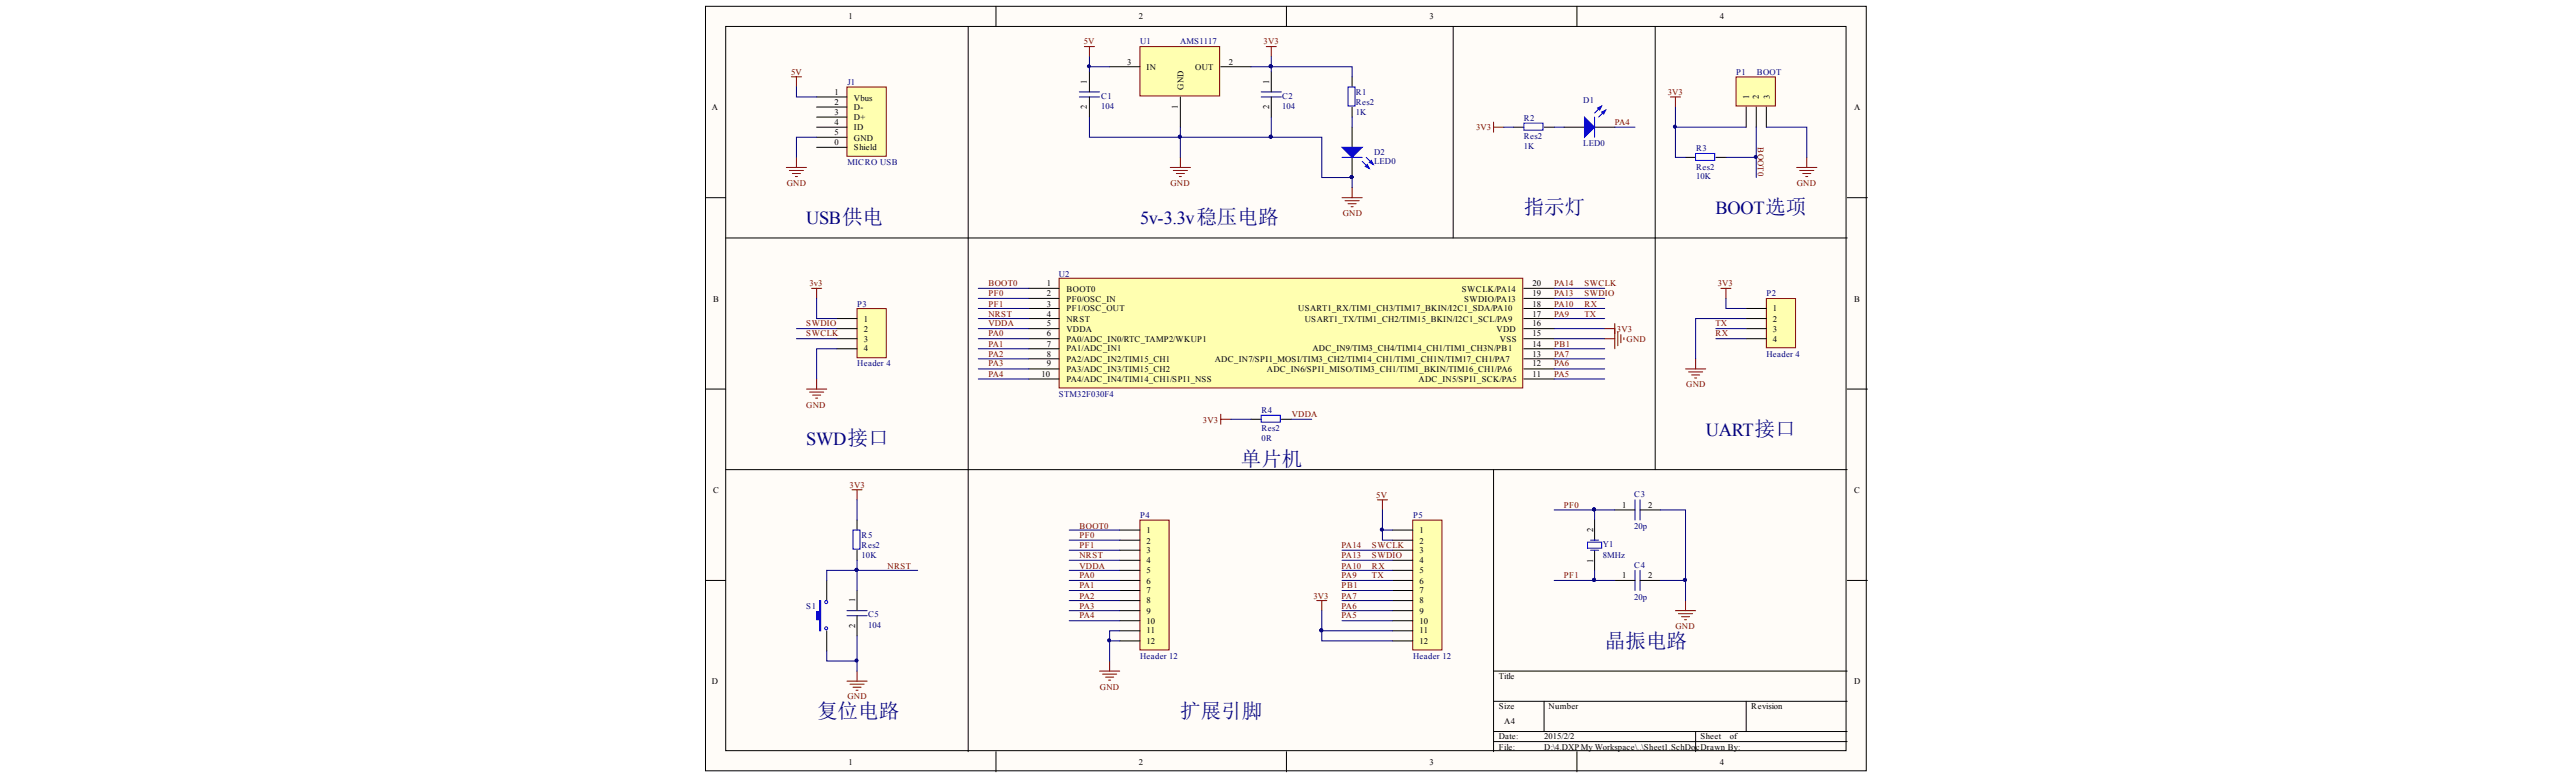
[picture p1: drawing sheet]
<svg xmlns="http://www.w3.org/2000/svg" width="297mm" height="90mm" viewBox="0 0 297 90" stroke-linecap="round" stroke-linejoin="round" font-family="sans-serif">
<defs><g id="words">
<g font-size="2.4" fill="#000080">
<text x="175.7" y="24.7">指示灯</text>
<text x="143.1" y="53.7">单片机</text>
<text x="185.1" y="74.7">晶振电路</text>
<text x="94.2" y="82.8">复位电路</text>
<text x="136.1" y="82.8">扩展引脚</text>
</g>
<g font-size="2.1" fill="#000080">
<text x="93" y="25.8">USB供电</text>
<text x="131.5" y="25.8">5v-3.3v稳压电路</text>
<text x="197.8" y="24.7">BOOT选项</text>
<text x="93" y="51.4">SWD接口</text>
<text x="196.7" y="50.2">UART接口</text>
</g>
<g font-size="1">
<text x="97.8" y="2.2">1</text>
<text x="131.3" y="2.2">2</text>
<text x="164.8" y="2.2">3</text>
<text x="198.3" y="2.2">4</text>
<text x="96.2" y="11">1</text>
<text x="98.5" y="11.6">Vbus</text>
<text x="125.3" y="9.7" transform="rotate(-90 125.3 9.7)">1</text>
<text x="130" y="7.5">3</text>
<text x="132.2" y="8.1">IN</text>
<text x="136.5" y="10.4" transform="rotate(-90 136.5 10.4)">GND</text>
<text x="137.8" y="8.1">OUT</text>
<text x="141.7" y="7.5">2</text>
<text x="146.3" y="9.7" transform="rotate(-90 146.3 9.7)">1</text>
<text x="201.7" y="11.5" transform="rotate(-90 201.7 11.5)">1</text>
<text x="202.8" y="11.5" transform="rotate(-90 202.8 11.5)">2</text>
<text x="204.1" y="11.5" transform="rotate(-90 204.1 11.5)">3</text>
<text x="82.1" y="12.7">A</text>
<text x="96.2" y="12.1">2</text>
<text x="96.2" y="13.2">3</text>
<text x="96.2" y="14.5">4</text>
<text x="96.2" y="15.6">5</text>
<text x="96.2" y="16.7">0</text>
<text x="98.5" y="12.7">D-</text>
<text x="98.5" y="13.8">D+</text>
<text x="98.5" y="15">ID</text>
<text x="98.5" y="16.2">GND</text>
<text x="98.5" y="17.3">Shield</text>
<text x="125.3" y="12.6" transform="rotate(-90 125.3 12.6)">2</text>
<text x="135.8" y="12.6" transform="rotate(-90 135.8 12.6)">1</text>
<text x="146.3" y="12.6" transform="rotate(-90 146.3 12.6)">2</text>
<text x="213.8" y="12.7">A</text>
<text x="82.2" y="34.8">B</text>
<text x="120.7" y="33">1</text>
<text x="120.7" y="34.2">2</text>
<text x="120.7" y="35.4">3</text>
<text x="123" y="33.7">BOOT0</text>
<text x="123" y="34.8">PF0/OSC_IN</text>
<text x="123" y="35.9">PF1/OSC_OUT</text>
<text x="149.7" y="35.9">USART1_RX/TIM1_CH3/TIM17_BKIN/I2C1_SDA/PA10</text>
<text x="168.6" y="33.7">SWCLK/PA14</text>
<text x="168.8" y="34.8">SWDIO/PA13</text>
<text x="176.7" y="35.4">18</text>
<text x="176.7" y="34.2">19</text>
<text x="176.7" y="33">20</text>
<text x="204.4" y="35.9">1</text>
<text x="213.8" y="34.8">B</text>
<text x="99.6" y="37.2">1</text>
<text x="99.6" y="38.3">2</text>
<text x="99.6" y="39.4">3</text>
<text x="99.6" y="40.5">4</text>
<text x="120.7" y="36.5">4</text>
<text x="120.7" y="37.7">5</text>
<text x="120.7" y="38.8">6</text>
<text x="120.7" y="40">7</text>
<text x="120.7" y="41.1">8</text>
<text x="123" y="37.2">NRST</text>
<text x="123" y="38.3">VDDA</text>
<text x="123" y="39.4">PA0/ADC_IN0/RTC_TAMP2/WKUP1</text>
<text x="123" y="40.5">PA1/ADC_IN1</text>
<text x="123" y="41.8">PA2/ADC_IN2/TIM15_CH1</text>
<text x="140.1" y="41.8">ADC_IN7/SPI1_MOSI/TIM3_CH2/TIM14_CH1/TIM1_CH1N/TIM17_CH1/PA7</text>
<text x="150.5" y="37.2">USART1_TX/TIM1_CH2/TIM15_BKIN/I2C1_SCL/PA9</text>
<text x="151.3" y="40.5">ADC_IN9/TIM3_CH4/TIM14_CH1/TIM1_CH3N/PB1</text>
<text x="172.6" y="38.3">VDD</text>
<text x="172.9" y="39.4">VSS</text>
<text x="176.7" y="41.1">13</text>
<text x="176.7" y="40">14</text>
<text x="176.7" y="38.8">15</text>
<text x="176.7" y="37.7">16</text>
<text x="176.7" y="36.5">17</text>
<text x="204.4" y="37.2">2</text>
<text x="204.4" y="38.3">3</text>
<text x="204.4" y="39.4">4</text>
<text x="120.1" y="43.5">10</text>
<text x="120.7" y="42.3">9</text>
<text x="123" y="42.9">PA3/ADC_IN3/TIM15_CH2</text>
<text x="123" y="44">PA4/ADC_IN4/TIM14_CH1/SPI1_NSS</text>
<text x="146.1" y="42.9">ADC_IN6/SPI1_MISO/TIM3_CH1/TIM1_BKIN/TIM16_CH1/PA6</text>
<text x="163.6" y="44">ADC_IN5/SPI1_SCK/PA5</text>
<text x="176.7" y="43.5">11</text>
<text x="176.7" y="42.3">12</text>
<text x="82.2" y="56.9">C</text>
<text x="187.1" y="58.6">1</text>
<text x="190.1" y="58.6">2</text>
<text x="213.8" y="56.9">C</text>
<text x="132.2" y="61.5">1</text>
<text x="132.2" y="62.7">2</text>
<text x="132.2" y="63.8">3</text>
<text x="132.2" y="65">4</text>
<text x="163.7" y="61.5">1</text>
<text x="163.7" y="62.7">2</text>
<text x="163.7" y="63.8">3</text>
<text x="163.7" y="65">4</text>
<text x="183.7" y="65" transform="rotate(-90 183.7 65)">1</text>
<text x="183.7" y="61.3" transform="rotate(-90 183.7 61.3)">2</text>
<text x="98.6" y="69.4" transform="rotate(-90 98.6 69.4)">1</text>
<text x="132.2" y="66.1">5</text>
<text x="132.2" y="67.3">6</text>
<text x="132.2" y="68.4">7</text>
<text x="132.2" y="69.6">8</text>
<text x="132.2" y="70.8">9</text>
<text x="132.2" y="71.9">10</text>
<text x="163.7" y="66.1">5</text>
<text x="163.7" y="67.3">6</text>
<text x="163.7" y="68.4">7</text>
<text x="163.7" y="69.6">8</text>
<text x="163.7" y="70.8">9</text>
<text x="163.7" y="71.9">10</text>
<text x="187.1" y="66.7">1</text>
<text x="190.1" y="66.7">2</text>
<text x="98.6" y="72.4" transform="rotate(-90 98.6 72.4)">2</text>
<text x="132.2" y="73.1">11</text>
<text x="132.2" y="74.3">12</text>
<text x="163.7" y="73.1">11</text>
<text x="163.7" y="74.3">12</text>
<text x="82.1" y="78.9">D</text>
<text x="172.8" y="78.3">Title</text>
<text x="172.8" y="81.8">Size</text>
<text x="173.4" y="83.5">A4</text>
<text x="178.6" y="81.8">Number</text>
<text x="201.9" y="81.8">Revision</text>
<text x="213.8" y="78.9">D</text>
<text x="97.8" y="88.3">1</text>
<text x="131.3" y="88.3">2</text>
<text x="164.8" y="88.3">3</text>
<text x="172.8" y="85.3">Date:</text>
<text x="172.8" y="86.5">File:</text>
<text x="178.1" y="85.3">2015/2/2</text>
<text x="178.1" y="86.5">D:\4.DXP My Workspace\..\Sheet1.SchDocDrawn By:</text>
<text x="196.1" y="85.3">Sheet</text>
<text x="198.3" y="88.3">4</text>
<text x="199.5" y="85.3">of</text>
</g>
<g font-size="1" fill="#800000">
<text x="125" y="5.1">5V</text>
<text x="145.7" y="5.1">3V3</text>
<text x="91.2" y="8.6">5V</text>
<text x="192.3" y="11">3V3</text>
<text x="170.2" y="15">3V3</text>
<text x="186.2" y="14.5">PA4</text>
<text x="202.7" y="17" transform="rotate(90 202.7 17)">BOOT0</text>
<text x="90.7" y="21.4">GND</text>
<text x="135" y="21.4">GND</text>
<text x="207.2" y="21.4">GND</text>
<text x="154.8" y="24.9">GND</text>
<text x="93.3" y="33">3v3</text>
<text x="114" y="33">BOOT0</text>
<text x="114" y="34.2">PF0</text>
<text x="114" y="35.4">PF1</text>
<text x="179.2" y="35.4">PA10</text>
<text x="179.2" y="34.2">PA13</text>
<text x="179.2" y="33">PA14</text>
<text x="182.7" y="34.2">SWDIO</text>
<text x="182.7" y="33">SWCLK</text>
<text x="182.7" y="35.4">RX</text>
<text x="198.1" y="33">3V3</text>
<text x="93" y="38.8">SWCLK</text>
<text x="93" y="37.7">SWDIO</text>
<text x="114" y="36.5">NRST</text>
<text x="114" y="37.7">VDDA</text>
<text x="114" y="38.8">PA0</text>
<text x="114" y="40">PA1</text>
<text x="114" y="41.1">PA2</text>
<text x="179.2" y="41.1">PA7</text>
<text x="179.2" y="40">PB1</text>
<text x="179.2" y="36.5">PA9</text>
<text x="182.7" y="36.5">TX</text>
<text x="186.4" y="38.3">3V3</text>
<text x="187.6" y="39.4">GND</text>
<text x="197.8" y="37.7">TX</text>
<text x="197.8" y="38.8">RX</text>
<text x="93" y="47">GND</text>
<text x="114" y="42.3">PA3</text>
<text x="114" y="43.5">PA4</text>
<text x="179.2" y="43.5">PA5</text>
<text x="179.2" y="42.3">PA6</text>
<text x="194.4" y="44.6">GND</text>
<text x="138.7" y="48.7">3V3</text>
<text x="149" y="48.1">VDDA</text>
<text x="98" y="56.2">3V3</text>
<text x="158.7" y="57.5">5V</text>
<text x="180.3" y="58.6">PF0</text>
<text x="102.3" y="65.6">NRST</text>
<text x="124.5" y="61">BOOT0</text>
<text x="124.5" y="62.1">PF0</text>
<text x="124.5" y="63.2">PF1</text>
<text x="124.5" y="64.3">NRST</text>
<text x="124.5" y="65.6">VDDA</text>
<text x="154.7" y="65.6">PA10</text>
<text x="154.7" y="64.3">PA13</text>
<text x="154.7" y="63.2">PA14</text>
<text x="158.2" y="64.3">SWDIO</text>
<text x="158.2" y="63.2">SWCLK</text>
<text x="158.2" y="65.6">RX</text>
<text x="124.5" y="66.7">PA0</text>
<text x="124.5" y="67.8">PA1</text>
<text x="124.5" y="69.1">PA2</text>
<text x="124.5" y="70.2">PA3</text>
<text x="124.5" y="71.3">PA4</text>
<text x="151.5" y="69.1">3V3</text>
<text x="154.7" y="71.3">PA5</text>
<text x="154.7" y="70.2">PA6</text>
<text x="154.7" y="69.1">PA7</text>
<text x="154.7" y="67.8">PB1</text>
<text x="154.7" y="66.7">PA9</text>
<text x="158.2" y="66.7">TX</text>
<text x="180.3" y="66.7">PF1</text>
<text x="193.2" y="72.6">GND</text>
<text x="97.7" y="80.7">GND</text>
<text x="126.8" y="79.5">GND</text>
</g>
<g font-size="1" fill="#000080">
<text x="131.5" y="5.1">U1</text>
<text x="136.1" y="5.1">AMS1117</text>
<text x="97.7" y="9.9">J1</text>
<text x="127" y="11.5">C1</text>
<text x="147.8" y="11.5">C2</text>
<text x="156.3" y="11">R1</text>
<text x="182.6" y="11.8">D1</text>
<text x="200.2" y="8.6">P1</text>
<text x="202.6" y="8.6">BOOT</text>
<text x="127" y="12.6">104</text>
<text x="147.8" y="12.6">104</text>
<text x="156.3" y="13.2">1K</text>
<text x="156.3" y="12.1">Res2</text>
<text x="158.5" y="17.8">D2</text>
<text x="175.7" y="17.2">1K</text>
<text x="175.7" y="14">R2</text>
<text x="175.7" y="16.1">Res2</text>
<text x="182.6" y="16.8">LED0</text>
<text x="195.6" y="17.5">R3</text>
<text x="97.7" y="19.1">MICRO USB</text>
<text x="158.5" y="19">LED0</text>
<text x="195.6" y="20.7">10K</text>
<text x="195.6" y="19.6">Res2</text>
<text x="98.8" y="35.4">P3</text>
<text x="122.1" y="31.9">U2</text>
<text x="203.7" y="34.2">P2</text>
<text x="203.7" y="41.1">Header 4</text>
<text x="98.8" y="42.3">Header 4</text>
<text x="122.1" y="45.8">STM32F030F4</text>
<text x="145.5" y="47.6">R4</text>
<text x="145.5" y="50.9">0R</text>
<text x="145.5" y="49.7">Res2</text>
<text x="131.5" y="59.7">P4</text>
<text x="163" y="59.7">P5</text>
<text x="188.4" y="57.3">C3</text>
<text x="99.3" y="64.3">10K</text>
<text x="99.3" y="62.1">R5</text>
<text x="99.3" y="63.2">Res2</text>
<text x="184.8" y="63.1">Y1</text>
<text x="184.8" y="64.3">8MHz</text>
<text x="188.4" y="61">20p</text>
<text x="188.4" y="65.5">C4</text>
<text x="93" y="70.2">S1</text>
<text x="100.1" y="71.2">C5</text>
<text x="188.4" y="69.2">20p</text>
<text x="100.1" y="72.4">104</text>
<text x="131.5" y="76">Header 12</text>
<text x="163" y="76">Header 12</text>
</g>
</g></defs>
<g fill="#fffcf8" stroke="#000" stroke-width=".12">
<path d="M81.4 .7h133.8v88.2h-133.8z"/>
<path d="M83.7 3.1h129.2v83.5h-129.2z"/>
</g>
<g fill="none" stroke="#000" stroke-width=".12">
<path d="M114.8 .7v2.4M148.3 .7v2.4M181.8 .7v2.4M81.4 22.8h2.3M213 22.8h2.3M81.4 44.9h2.3M213 44.9h2.3M81.4 66.9h2.3M213 66.9h2.3M213 77.4h-40.8v9.3M114.8 86.7v2.3M148.3 86.7v2.3"/>
<path d="M172.2 80.9h40.8M172.2 84.4h40.8M172.2 85.5h40.8M178 80.9v3.5M181.8 86.7v2.3M195.5 84.4v2.3M201.3 80.9v3.5"/>
</g>
<path d="M122.1 32.1h53.5v12.6h-53.5z" fill="#ffffb0" stroke="#800000" stroke-width=".12"/>
<g fill="none" stroke="#000" stroke-width=".12">
<path d="M118.6 33.3h3.5M118.6 34.4h3.5M118.6 35.6h3.5M118.6 36.7h3.5M118.6 37.9h3.5M118.6 39.1h3.5M175.7 33.3h3.5M175.7 34.4h3.5M175.7 35.6h3.5M175.7 36.7h3.5M175.7 37.9h3.5M175.7 39.1h3.5"/>
<path d="M118.6 40.2h3.5M118.6 41.4h3.5M118.6 42.5h3.5M118.6 43.7h3.5M175.7 40.2h3.5M175.7 41.4h3.5M175.7 42.5h3.5M175.7 43.7h3.5"/>
</g>
<path d="M131.4 5.4h9.2v5.7h-9.2z" fill="#ffffb0" stroke="#800000" stroke-width=".12"/>
<path d="M125.6 8.3v2.3M125.6 11.2v2.3M128 7.7h3.4M136.1 11.2v3.5M140.8 7.7h3.5M146.6 8.3v2.3M146.6 11.2v2.3M155.9 8.9v1.1M155.9 12.3v1.2M155.9 14.7v2.3M155.9 18.2v2.3" fill="none" stroke="#000" stroke-width=".12"/>
<path d="M124.5 10.6h2.3M124.5 11.2h2.3M145.4 10.6h2.4M145.4 11.2h2.4" fill="none" stroke="#0c0087" stroke-width=".12"/>
<path d="M154.7 18.2h2.4M155.4 10h.8v2.2h-.8zM157.1 18.6l.8 .8M157.5 18.2l.9 .8" fill="none" stroke="#00f" stroke-width=".12"/>
<circle cx="155.9" cy="20.4" r=".17" fill="#000080" stroke="#000080" stroke-width=".12"/>
<g fill="#00f" stroke="#00f" stroke-width=".12">
<path d="M154.7 17h2.4l-1.2 1.2z"/>
<path d="M157.4 19.2l.3-.2 .2 .4z"/>
<path d="M157.9 18.7l.2-.2 .3 .5z"/>
</g>
<path d="M97.7 10h4.5v8h-4.5z" fill="#ffffb0" stroke="#800000" stroke-width=".12"/>
<g fill="none" stroke="#000" stroke-width=".12">
<path d="M94.2 11.2h3.5M94.2 12.3h3.5M94.2 13.5h3.5M94.2 14.7h3.5M94.2 15.8h3.5M94.2 17h3.5M174.6 14.7h1.1M178 14.7h1.2M180.4 14.7h2.3M183.9 14.7h2.3M98.8 60v1.1M144.3 48.4h1.1"/>
<path d="M147.8 48.4h1.1M183.9 60v2.3M186.2 58.8h2.3M189.1 58.8h2.3M95.3 66.9v2.4M95.3 72.8v2.3M98.8 63.5v1.1M98.8 68.1v2.3M98.8 71v2.3M183.9 63.5v2.3M186.2 66.9h2.3M189.1 66.9h2.3"/>
</g>
<g fill="none" stroke="#00f" stroke-width=".12">
<path d="M175.7 14.2h2.2v.8h-2.2zM183.9 13.5v2.3M184.7 12.2l-.8 .8M185.2 12.7l-.9 .8M145.4 47.9h2.2v.8h-2.2zM98.4 61.1h.8v2.2h-.8zM183.1 62.5h1.6v.7h-1.6zM183.4 62.3h.9M183.4 63.5h.9"/>
<circle cx="95.3" cy="72.5" r=".17"/>
<circle cx="95.3" cy="69.4" r=".17"/>
</g>
<path d="M188.5 57.6v2.4M189.1 57.6v2.4M97.7 70.4h2.3M97.7 71h2.3M188.5 65.8v2.3M189.1 65.8v2.3" fill="none" stroke="#0c0087" stroke-width=".12"/>
<g fill="#00f" stroke="#00f" stroke-width=".12">
<path d="M182.7 13.5l1.2 1.2-1.2 1.1z"/>
<path d="M184.7 12.9l.5-.2-.3 .5z"/>
<path d="M184.2 12.5l.5-.3-.2 .5z"/>
<path d="M94.5 69.3h.1v3.5h-.1v-1.3h-.3v-1h.3z" fill-rule="evenodd"/>
</g>
<path d="M200.2 8.9h4.5v3.3h-4.5z" fill="#ffffb0" stroke="#800000" stroke-width=".12"/>
<path d="M111.6 3.1v51.1M167.6 3.1v24.3M194.4 18.2h1.1M197.9 18.2h1.1M201.3 12.3v2.4M202.5 12.3v2.4M203.7 12.3v2.4M83.7 27.4h129.3M190.9 27.4v26.8M83.7 54.2h129.3" fill="none" stroke="#000" stroke-width=".12"/>
<path d="M195.5 17.7h2.2v.8h-2.2z" fill="none" stroke="#00f" stroke-width=".12"/>
<g fill="none" stroke="#000080" stroke-width=".12">
<path d="M94.2 15.8h-2.4v2.4M125.6 13.5v2.3h21v-2.3M125.6 6.5v1.8M125.6 7.7h2.4M136.1 14.7v3.5M144.3 7.7h11.6v1.2M146.6 15.8h5.8v4.7h3.5v1.1M146.6 6.5v1.8M155.9 13.5v1.2M173.4 14.7h1.2M179.2 14.7h1.2M186.2 14.7h2.3"/>
<path d="M193.2 12.3v5.9h1.2M193.2 14.7h8.1M199 18.2h3.5M202.5 14.7v5.8M203.7 14.7h4.6v3.5M112.8 33.3h5.8M112.8 34.4h5.8M112.8 35.6h5.8M112.8 36.7h5.8M112.8 37.9h5.8M112.8 39.1h5.8M179.2 33.3h5.8"/>
<path d="M179.2 34.4h5.8M179.2 35.6h5.8M179.2 36.7h5.8M179.2 37.9h5.8M179.2 39.1h5.8M98.8 57.6v2.4M112.8 40.2h5.8M112.8 41.4h5.8M112.8 42.5h5.8M112.8 43.7h5.8M141.9 48.4h2.4M148.9 48.4h2.4"/>
<path d="M179.2 40.2h5.8M179.2 41.4h5.8M179.2 42.5h5.8M179.2 43.7h5.8M95.3 75.1v1.1h3.5M98.8 65.8h-3.5v1.1M98.8 64.6v3.5M98.8 73.3v4.1"/>
</g>
<g fill="none" stroke="#800000" stroke-width=".12">
<path d="M90.7 19.3h2.3M91 19.7h1.7M91.3 8.9h1.1M91.8 8.9v1.1M91.8 18.2v1.1M125 5.4h1.2M125.6 5.4v1.1M134.9 19.3h2.4M135.3 19.7h1.6M136.1 18.2v1.1M146 5.4h1.2M146.6 5.4v1.1"/>
<path d="M172.2 14.1v1.1M172.2 14.7h1.2M192.6 11.2h1.2M193.2 11.2v1.1M207.2 19.3h2.3M207.5 19.7h1.7M208.3 18.2v1.1M91.4 20h.9M91.7 20.4h.3M135.6 20h1M136 20.4h.2M154.7 22.8h2.4"/>
<path d="M155.1 23.1h1.6M155.4 23.5h1M155.8 23.8h.2M155.9 21.6v1.2M185 37.9h1.2M185 39.1h1.2M186.2 37.3v2.9M186.6 38.2v1.7M186.9 38.6v.9M187.3 38.9v.3M207.9 20h.9M208.2 20.4h.3"/>
<path d="M98.2 56.5h1.2M98.8 56.5v1.1M140.8 47.8v1.1M140.8 48.4h1.1M97.7 78.6h2.3M98 78.9h1.6M98.4 79.3h.9M98.7 79.6h.2M98.8 77.4v1.2"/>
</g>
<g fill="#000080" stroke="#000080" stroke-width=".12">
<circle cx="125.6" cy="7.6" r=".17"/>
<circle cx="136" cy="15.8" r=".17"/>
<circle cx="146.5" cy="7.6" r=".17"/>
<circle cx="146.5" cy="15.8" r=".17"/>
<circle cx="155.9" cy="20.4" r=".17"/>
<circle cx="202.4" cy="18.1" r=".17"/>
<circle cx="193.1" cy="14.6" r=".17"/>
<circle cx="98.8" cy="76.2" r=".17"/>
<circle cx="98.8" cy="65.7" r=".17"/>
</g>
<path d="M98.8 35.6h3.4v5.7h-3.4z" fill="#ffffb0" stroke="#800000" stroke-width=".12"/>
<path d="M96.5 36.7h2.3M96.5 37.9h2.3M96.5 39.1h2.3M96.5 40.2h2.3" fill="none" stroke="#000" stroke-width=".12"/>
<path d="M203.7 34.4h3.3v5.7h-3.3z" fill="#ffffb0" stroke="#800000" stroke-width=".12"/>
<path d="M190.9 3.1v24.3M201.3 35.6h2.4M201.3 36.7h2.4M201.3 37.9h2.4M201.3 39.1h2.4M111.6 54.2v32.5M172.2 54.2v23.2" fill="none" stroke="#000" stroke-width=".12"/>
<g fill="none" stroke="#800000" stroke-width=".12">
<path d="M93.6 33.3h1.1M94.2 33.3v1.1M198.4 33.3h1.2M199 33.3v1.1M93 44.9h2.3M93.4 45.2h1.6M93.7 45.6h.9M94 45.9h.3M94.2 43.7v1.2M194.4 42.5h2.3M194.7 42.9h1.6M195.1 43.2h.9"/>
<path d="M195.4 43.6h.2M195.5 41.4v1.1"/>
</g>
<path d="M91.8 37.9h4.7M91.8 39.1h4.7M94.2 34.4v2.3h2.3M197.9 37.9h3.4M197.9 39.1h3.4M199 34.4v1.2h2.3M201.3 36.7h-5.8v4.7M96.5 40.2h-2.3v3.5M98.8 65.8h7" fill="none" stroke="#000080" stroke-width=".12"/>
<circle cx="98.8" cy="65.7" r=".17" fill="#000080" stroke="#000080" stroke-width=".12"/>
<path d="M162.9 60h3.4v15h-3.4z" fill="#ffffb0" stroke="#800000" stroke-width=".12"/>
<path d="M160.6 61.1h2.3M160.6 62.3h2.3M160.6 63.5h2.3M160.6 64.6h2.3M160.6 65.8h2.3M160.6 66.9h2.3M160.6 68.1h2.3M160.6 69.3h2.3M160.6 70.4h2.3M160.6 71.6h2.3M160.6 72.8h2.3M160.6 73.9h2.3" fill="none" stroke="#000" stroke-width=".12"/>
<path d="M131.4 60h3.4v15h-3.4z" fill="#ffffb0" stroke="#800000" stroke-width=".12"/>
<path d="M129.1 61.1h2.3M129.1 62.3h2.3M129.1 63.5h2.3M129.1 64.6h2.3M129.1 65.8h2.3M129.1 66.9h2.3M129.1 68.1h2.3M129.1 69.3h2.3M129.1 70.4h2.3M129.1 71.6h2.3M129.1 72.8h2.3M129.1 73.9h2.3" fill="none" stroke="#000" stroke-width=".12"/>
<g fill="none" stroke="#000080" stroke-width=".12">
<path d="M91.8 10v1.2h2.4M159.4 58.8v3.5h1.2M179.2 58.8h7M183.9 58.8v1.2M191.4 58.8h3v8.1h-3M123.3 61.1h5.8M123.3 62.3h5.8M123.3 63.5h5.8M123.3 64.6h5.8M123.3 65.8h5.8M123.3 66.9h5.8M123.3 68.1h5.8"/>
<path d="M123.3 69.3h5.8M123.3 70.4h5.8M123.3 71.6h5.8M128 73.9h1.1M129.1 72.8h-1.1v3.4M152.4 70.4v2.4h8.2M152.4 72.8v1.1h8.2M154.7 63.5h5.9M154.7 64.6h5.9M154.7 65.8h5.9M154.7 66.9h5.9M154.7 68.1h5.9"/>
<path d="M154.7 69.3h5.9M154.7 70.4h5.9M154.7 71.6h5.9M159.4 61.1h1.2M179.2 66.9h7M183.9 65.8v1.1M194.4 66.9v2.4"/>
</g>
<g fill="none" stroke="#800000" stroke-width=".12">
<path d="M158.8 57.6h1.2M159.4 57.6v1.2M126.8 77.4h2.3M127.1 77.7h1.7M127.5 78.1h.9M127.8 78.4h.3M128 76.2v1.2M151.8 69.3h1.2M152.4 69.3v1.1M193.2 70.4h2.3M193.5 70.8h1.7M193.9 71.1h.9"/>
<path d="M194.2 71.5h.3M194.4 69.3v1.1"/>
</g>
<g fill="#000080" stroke="#000080" stroke-width=".12">
<circle cx="159.3" cy="61.1" r=".17"/>
<circle cx="127.9" cy="73.9" r=".17"/>
<circle cx="152.4" cy="72.7" r=".17"/>
<circle cx="194.3" cy="66.9" r=".17"/>
<circle cx="183.8" cy="58.7" r=".17"/>
<circle cx="183.8" cy="66.9" r=".17"/>
</g>
<use href="#words"/>
</svg>
